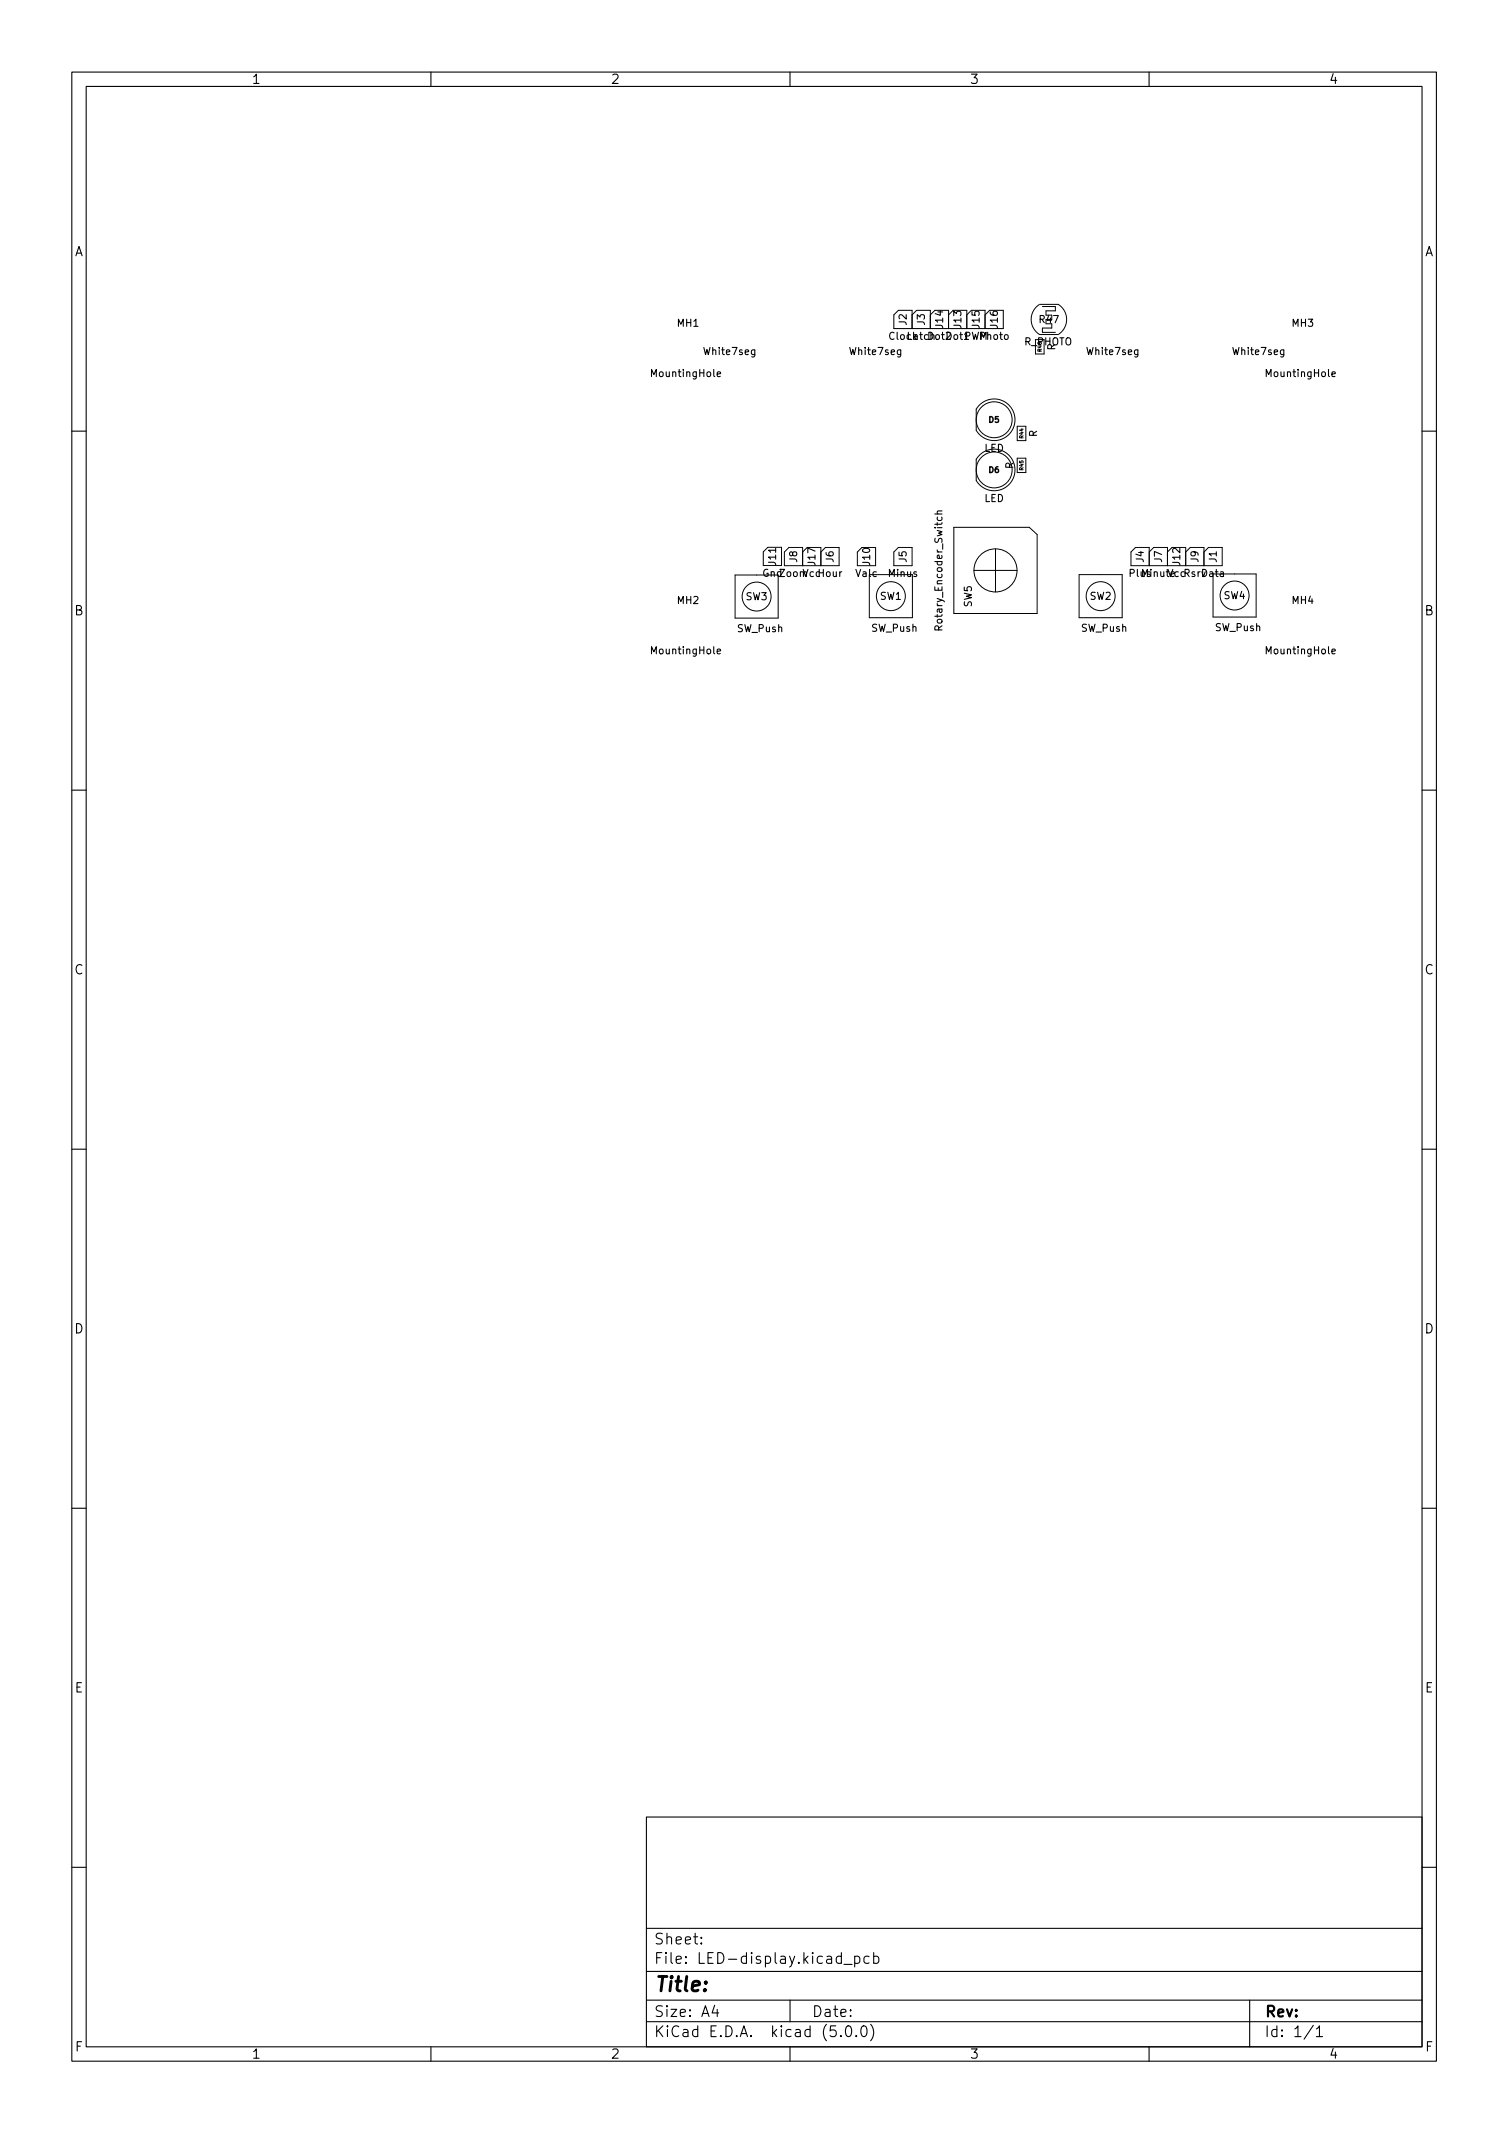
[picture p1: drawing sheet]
<svg xmlns="http://www.w3.org/2000/svg" width="210mm" height="297mm" viewBox="0 0 210 297" stroke-linecap="round" stroke-linejoin="round" font-family="sans-serif">
<defs><g id="words">
<text font-size="2.8" x="91" y="277.3">Title:</text>
<g font-size="2.1">
<text x="91" y="273.5">File: LED-display.kicad_pcb</text>
<text x="91" y="270.8">Sheet:</text>
<text x="91" y="280.9">Size: A4</text>
<text x="113" y="280.9">Date:</text>
<text x="176" y="280.9">Rev:</text>
<text x="91" y="283.7">KiCad E.D.A. kicad (5.0.0)</text>
<text x="176" y="283.7">Id: 1/1</text>
</g>
<g font-size="1.8">
<text x="35" y="11.7">1</text>
<text x="85" y="11.7">2</text>
<text x="135" y="11.7">3</text>
<text x="185" y="11.7">4</text>
<text x="10.3" y="35.7">A</text>
<text x="198.4" y="35.7">A</text>
<text x="10.3" y="85.7">B</text>
<text x="198.4" y="85.7">B</text>
<text x="10.3" y="135.7">C</text>
<text x="198.4" y="135.7">C</text>
<text x="10.3" y="185.7">D</text>
<text x="198.4" y="185.7">D</text>
<text x="10.4" y="235.7">E</text>
<text x="198.4" y="235.7">E</text>
<text x="10.4" y="285.7">F</text>
<text x="35" y="286.7">1</text>
<text x="85" y="286.7">2</text>
<text x="135" y="286.7">3</text>
<text x="185" y="286.7">4</text>
<text x="198.5" y="285.7">F</text>
</g>
<g font-size="1.4">
<text x="94.3" y="45.5">MH1</text>
<text x="123.8" y="47.3">Clock</text>
<text x="126.2" y="45.3" transform="rotate(-90 126.2 45.3)">J2</text>
<text x="126.4" y="47.3">Latch</text>
<text x="128.8" y="45.3" transform="rotate(-90 128.8 45.3)">J3</text>
<text x="129.3" y="47.3">Dot2Dot1</text>
<text x="131.3" y="45.6" transform="rotate(-90 131.3 45.6)">J14</text>
<text x="133.9" y="45.6" transform="rotate(-90 133.9 45.6)">J13</text>
<text x="134.2" y="47.3">PWM</text>
<text x="136.4" y="45.6" transform="rotate(-90 136.4 45.6)">J15</text>
<text x="136.5" y="47.3">Photo</text>
<text x="138.9" y="45.6" transform="rotate(-90 138.9 45.6)">J16</text>
<text x="144.8" y="45">R47</text>
<text x="179.9" y="45.5">MH3</text>
<text x="90.9" y="52.5">MountingHole</text>
<text x="98.1" y="49.4">White7seg</text>
<text x="118.4" y="49.4">White7seg</text>
<text x="142.6" y="48.1">R_PHOTO</text>
<text x="146.9" y="48.8" transform="rotate(-90 146.9 48.8)">R</text>
<text x="151.5" y="49.4">White7seg</text>
<text x="171.8" y="49.4">White7seg</text>
<text x="176.5" y="52.5">MountingHole</text>
<text x="137" y="62.9">LED</text>
<text x="141.1" y="65.3" transform="rotate(-90 141.1 65.3)">R</text>
<text x="144.4" y="60.9" transform="rotate(-90 144.4 60.9)">R</text>
<text x="137" y="69.9">LED</text>
<text x="103.8" y="83.6">SW3</text>
<text x="106.2" y="80.3">GndZoomVccHour</text>
<text x="108.1" y="78.7" transform="rotate(-90 108.1 78.7)">J11</text>
<text x="111" y="78.3" transform="rotate(-90 111 78.3)">J8</text>
<text x="113.5" y="78.7" transform="rotate(-90 113.5 78.7)">J17</text>
<text x="116.1" y="78.3" transform="rotate(-90 116.1 78.3)">J6</text>
<text x="119.2" y="80.3">Valc</text>
<text x="121.2" y="78.7" transform="rotate(-90 121.2 78.7)">J10</text>
<text x="122.5" y="83.5">SW1</text>
<text x="123.7" y="80.3">Minus</text>
<text x="126.2" y="78.3" transform="rotate(-90 126.2 78.3)">J5</text>
<text x="151.7" y="83.5">SW2</text>
<text x="157.3" y="80.3">Plus</text>
<text x="159" y="80.3">Minute</text>
<text x="159.3" y="78.3" transform="rotate(-90 159.3 78.3)">J4</text>
<text x="161.8" y="78.3" transform="rotate(-90 161.8 78.3)">J7</text>
<text x="162.6" y="80.3">VccRsrvData</text>
<text x="164.3" y="78.7" transform="rotate(-90 164.3 78.7)">J12</text>
<text x="166.9" y="78.3" transform="rotate(-90 166.9 78.3)">J9</text>
<text x="169.4" y="78.3" transform="rotate(-90 169.4 78.3)">J1</text>
<text x="170.4" y="83.4">SW4</text>
<text x="94.3" y="84.1">MH2</text>
<text x="102.6" y="88">SW_Push</text>
<text x="121.3" y="88">SW_Push</text>
<text x="131.2" y="87.4" transform="rotate(-90 131.2 87.4)">Rotary_Encoder_Switch</text>
<text x="135.3" y="84.5" transform="rotate(-90 135.3 84.5)">SW5</text>
<text x="150.5" y="88">SW_Push</text>
<text x="169.2" y="87.9">SW_Push</text>
<text x="179.9" y="84.1">MH4</text>
<text x="90.9" y="91.1">MountingHole</text>
<text x="176.5" y="91.1">MountingHole</text>
</g>
<g font-size="1.1">
<text x="137.7" y="58.9">D5</text>
<text x="137.7" y="65.8">D6</text>
</g>
<g font-size=".7">
<text x="145" y="48.9" transform="rotate(-90 145 48.9)">R46</text>
<text x="142.5" y="65.4" transform="rotate(-90 142.5 65.4)">R45</text>
<text x="142.5" y="61" transform="rotate(-90 142.5 61)">R44</text>
</g>
</g></defs>
<g fill="none" stroke="#000" stroke-width=".15">
<path d="M10 10h190v277h-190zM12 12h186v273h-186zM60 10v2M110 10v2M160 10v2M10 60h2M198 60h2M10 110h2M198 110h2M10 160h2M198 160h2M10 210h2"/>
<path d="M198 210h2M90 253h108v32h-108zM10 260h2M90 278.5h108M90 274.5h108M90 268.5h108M97.7 270.6v.1l-.1-.1h.1v.1M97.7 269.8v.1h-.1l.1-.1v.1M99.5 279.2l-.3 1.1h.9M99.9 279.8v1M110 278.5v3M117.5 273.6h1.2"/>
<path d="M119 272.5l.4-.1 .3 .3v.4l-.1 .2-.2 .1-.4-.1M119 272.4v1.5M121 272.5l-.4-.1-.3 .3v.4l.1 .2 .2 .1 .4-.1M121.7 272.5l.4-.1 .3 .3v.4l-.2 .2-.1 .1-.4-.1M121.7 271.9v1.5M174 278.5v6.5M198 260h2M60 285v2M90 281.5h108M110 285v2M117.1 283.5h.1l-.1 .1-.1-.1h.1v.1M117.9 282.2a.36 .36 0 0 1 .6 .2 .77 .77 0 0 1-.4 1.2 1 1 0 0 1-.2-1.4z"/>
<path d="M119.2 283.5h.1l-.1 .1v-.1v.1M120 282.3a.36 .36 0 0 1 .4-.2 .36 .36 0 0 1 .3 .3 .77 .77 0 0 1-.5 1.2 .91 .91 0 0 1-.2-1.3zM121.2 281.9a1.72 1.72 0 0 1 0 2.3M160 285v2M182.9 282l-1.3 2M183.3 282.5l.4-.4v1.5M183.3 283.6h.9"/>
</g>
<g fill="none" stroke="#000" stroke-width=".14">
<path d="M127 43.9l.6-.7h1.9v2.6M129.5 43.9l.7-.7h1.9v2.6M132.1 43.9l.6-.7h1.9v2.6M134.6 43.9l.7-.7h1.9v2.6M136.4 56.4a2.9 2.9 0 0 1 4.2 .2 2.9 2.9 0 0 1-.5 4.2 2.9 2.9 0 0 1-4.2-.9v-2.9zM137.2 43.9l.6-.7h1.9v2.6h-15.2v-1.9l.6-.7h1.9v2.6M141.6 59.4h1.2v2h-1.2zM144.2 47.3v2h1.2v-2M144.7 42.4a2.47 2.47 0 0 0 .1 4.2h2.5M144.8 42.4h2.5a2.47 2.47 0 0 1 .1 4.2M145.2 42.7h1.7v.6h-1.3v.6M146.5 45.1v.6h-1.3v.6h1.7"/>
<path d="M106.9 76.2h1.9v2.6h-2.5v-1.9zM111.8 76.9l.6-.7h1.9v2.6M114.3 76.9l.6-.7h1.9v2.6h-7.6v-1.9l.7-.7h1.9v2.6M119.4 76.9l.6-.7h1.9v2.6h-2.5zM124.5 76.9l.6-.7h1.9v2.6h-2.5zM132.8 73.4h10.5l1.1 1v11h-11.6zM135.6 79.4h6M136.4 63.4a2.9 2.9 0 0 1 4.2 .2 2.9 2.9 0 0 1-.5 4.2 2.9 2.9 0 0 1-4.2-.9v-2.9zM138.6 76.4v6M141.6 63.8h1.2v2h-1.2zM160 76.9l.7-.7h1.9v2.6M162.6 76.9l.6-.7h1.9v2.6"/>
<path d="M165.1 76.9l.6-.7h1.9v2.6M167.6 76.9l.7-.7h1.9v2.6h-12.7v-1.9l.6-.7h1.9v2.6M168.9 79.9h6v6h-6zM102.4 80.1h6v6h-6zM121 80h6v6h-6zM150.3 80h6v6h-6z"/>
<circle cx="138.4" cy="58.5" r="2.5"/>
<circle cx="138.4" cy="65.4" r="2.5"/>
<circle cx="138.6" cy="79.4" r="3"/>
<circle cx="105.4" cy="83.1" r="2.02"/>
<circle cx="124" cy="83" r="2.02"/>
<circle cx="153.3" cy="83" r="2.02"/>
<circle cx="171.9" cy="82.9" r="2.02"/>
</g>
<use href="#words"/>
</svg>
